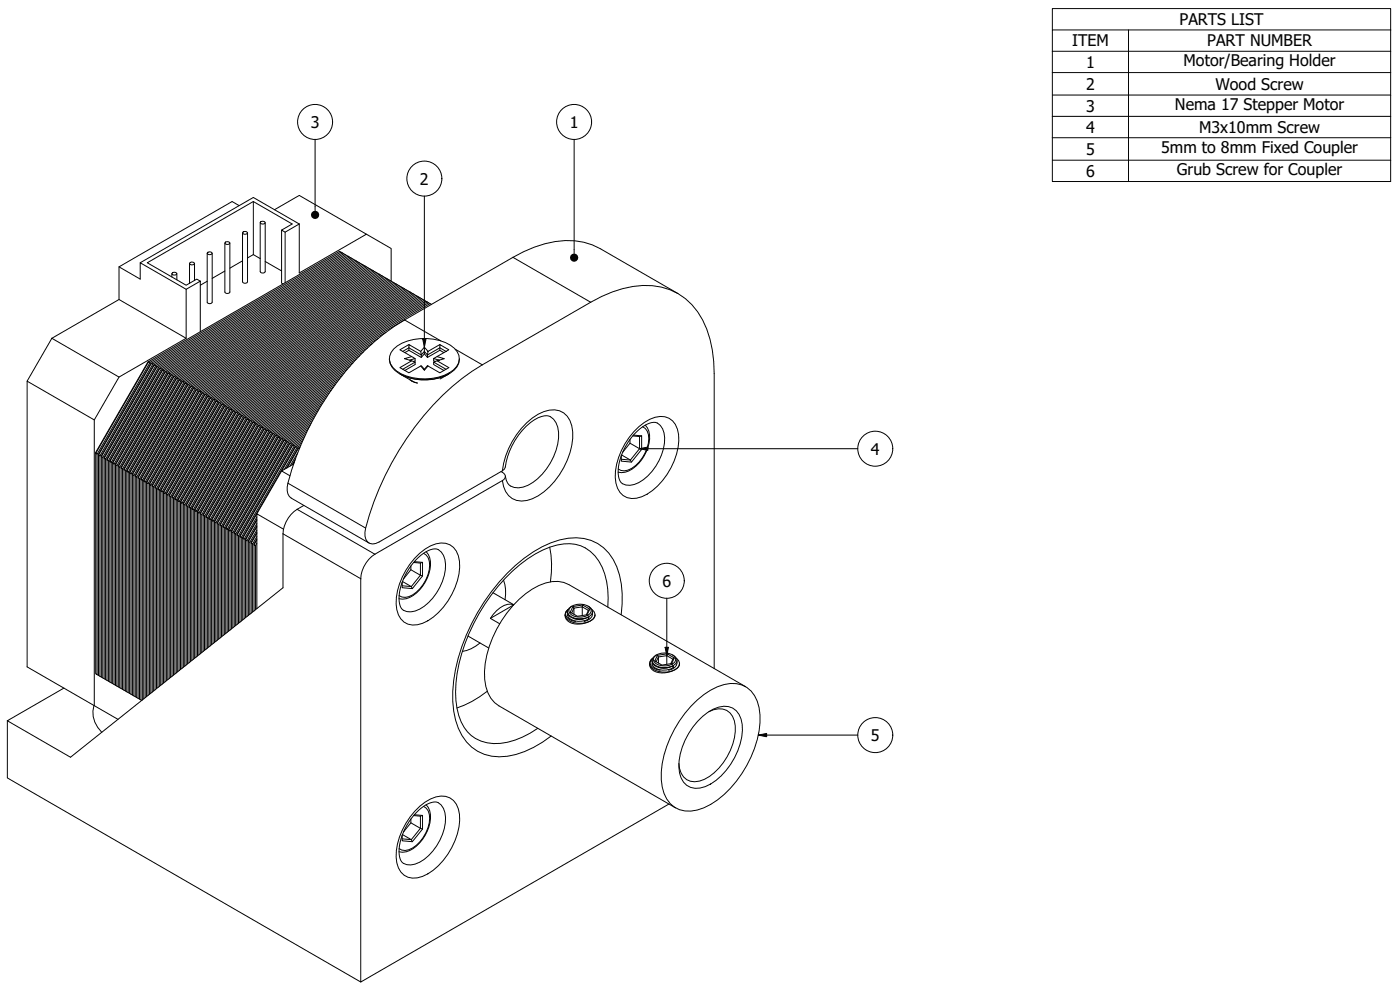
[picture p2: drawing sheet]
<svg xmlns="http://www.w3.org/2000/svg" width="420mm" height="297mm" viewBox="0 0 420 297" stroke-linecap="round" stroke-linejoin="round" font-family="sans-serif">
<defs><g id="words">
<g font-size="4.8">
<text x="354" y="7.5">PARTS LIST</text>
<text x="321.7" y="13.9">ITEM</text>
<text x="362.3" y="13.9">PART NUMBER</text>
<text x="325.9" y="20.3">1</text>
<text x="355.2" y="19.9">Motor/Bearing Holder</text>
<text x="325.9" y="26.9">2</text>
<text x="364.8" y="26.9">Wood Screw</text>
<text x="325.9" y="33.5">3</text>
<text x="352.6" y="33">Nema 17 Stepper Motor</text>
<text x="93.3" y="38.4">3</text>
<text x="171" y="38.3">1</text>
<text x="325.9" y="39.9">4</text>
<text x="359.9" y="39.9">M3x10mm Screw</text>
<text x="325.9" y="46.4">5</text>
<text x="348.5" y="46">5mm to 8mm Fixed Coupler</text>
<text x="325.9" y="53">6</text>
<text x="353.2" y="52.6">Grub Screw for Coupler</text>
<text x="126" y="55.4">2</text>
<text x="261.4" y="136.4">4</text>
<text x="198.8" y="176">6</text>
<text x="261.4" y="222.3">5</text>
</g>
</g></defs>
<!-- layer: Visible Narrow (ISO) -->
<g fill="none" stroke="#000" stroke-width=".3">
<path d="M153.9 77.2l23.4 13.5M121.4 96l10.9 6.3M136.6 104.8l8.1 4.7M165.2 125a6.2 6.2 0 0 1 2.4 6.4 18.7 18.7 0 0 1-9.2 14.2 5.6 5.6 0 0 1-5.2 .2M190.2 129.5a10.9 10.9 0 0 1 9.3-4.5 5.4 5.4 0 0 1 4.1 5.4 20.2 20.2 0 0 1-11 18.7 5.3 5.3 0 0 1-7.8-4.1 19.6 19.6 0 0 1 5.4-15.5zM192.9 128a3.5 3.5 0 0 1 1.8 3.6 11.1 11.1 0 0 1-6.3 9.5l-1 .2-1-.1-.9-.5M197.3 126.9a5.6 5.6 0 0 1 2.1 6.1 15.8 15.8 0 0 1-9 12.4l-1.3 .2-1.2-.1-1.1-.4M86.4 145l23.3 13.4M89.2 152.8l23.3 13.5M150.8 141.3a23.7 23.7 0 0 1 10.7-17 7.4 7.4 0 0 1 7.7-.4 8 8 0 0 1 2.7 7.6 23 23 0 0 1-12.1 18.1 6 6 0 0 1-9-5.4M84.9 160.2l23.4 13.4M124.5 167.5a10.9 10.9 0 0 1 9.3-4.5 5.4 5.4 0 0 1 4.1 5.4 20.2 20.2 0 0 1-11.1 18.6 5.3 5.3 0 0 1-7.7-4.1 19.6 19.6 0 0 1 5.4-15.4z"/>
<path d="M127.1 166a3.5 3.5 0 0 1 1.8 3.6 11 11 0 0 1-6.2 9.4l-1.1 .2-1-.1-.8-.4M131.5 164.9a5.6 5.6 0 0 1 2.2 6 15.8 15.8 0 0 1-9.1 12.4l-1.3 .3-1.2-.1-1.1-.4M175.7 164.4a14.2 14.2 0 0 1 6.4 10.1l.3 2.4v5.3M170.4 183.1l-.6 .7M186.4 184.5a26.4 26.4 0 0 0-2.4-16.6 13.4 13.4 0 0 0-16.1-5.9 41 41 0 0 0-20.5 15.6 54 54 0 0 0-11.5 32.9 18.6 18.6 0 0 0 5.7 13.7 14.1 14.1 0 0 0 13.2 2.2 31.5 31.5 0 0 0 10.6-5.6M195.8 197.7l-.6 .7M28.2 211.7a7.8 7.8 0 0 0 2.3 8M161.4 218.5a21.3 21.3 0 0 1-15.2 4.4l-1.8-.5-1.7-.8M124.5 243.4a10.9 10.9 0 0 1 9.3-4.5 5.4 5.4 0 0 1 4.1 5.4 20.2 20.2 0 0 1-11.1 18.7 5.3 5.3 0 0 1-7.7-4.1 19.6 19.6 0 0 1 5.4-15.5zM127.1 241.9a3.5 3.5 0 0 1 1.8 3.7 11.1 11.1 0 0 1-6.2 9.4l-1.1 .2-1-.1-.8-.5M131.5 240.8a5.6 5.6 0 0 1 2.2 6.1 15.8 15.8 0 0 1-9.1 12.4l-1.3 .2-1.2-.1-1.1-.4"/>
</g>
<!-- layer: Visible (ISO) -->
<g fill="none" stroke="#000" stroke-width=".3">
<path d="M56.9 79.1v5.9M57.1 78.7h1l.3 .2-.1 .3a.89 .89 0 0 1-1.4-.2zM58.4 79.1v5M62.2 76v14.7a.85 .85 0 0 0 1.5 0v-14.7M62.4 75.7l1-.1 .3 .3-.1 .3a.89 .89 0 0 1-1.4-.2zM67.5 72.9v14.7a.86 .86 0 0 0 1.5 0v-14.7M67.7 72.6h1l.3 .2-.1 .3a.88 .88 0 0 1-1.4-.2zM71.8 61.7l-2.1-1.2-34 19.6v9.8M72.8 69.9v14.7a.86 .86 0 0 0 1.5 0v-14.7M72.8 78.3l-3.8 2.2M73 69.6l1-.1 .3 .3-.1 .2a.88 .88 0 0 1-1.4-.2zM76 60.5v15.9"/>
<path d="M76 76.4l2.1 1.2M76 76.4l-1.7 1M78.1 66.8v14.7a.86 .86 0 0 0 1.5 0v-14.7M78.3 66.5l1-.1 .3 .3-.1 .3a.89 .89 0 0 1-1.4-.2zM79.6 78.5l4.9 2.8M82.4 62.9l7.4-4.3 20.2 11.7-20.2 11.6v-14.7M84.5 69v16l.4 .2M85.6 69.7l-1.1-.7 3.2-1.8-11.7-6.7-31.8 18.3 11.7 6.8 3.1-1.9 1.1 .7M89.8 67.2l-4.2 2.5v15.1M89.8 67.2l-13.8-8-33.9 19.6M102.3 75.7l.5 .2M102.8 75.9l.8 .5"/>
<path d="M102.8 75.9l-57.5 33.3M103.2 76.1l-57.3 33.1M103.6 76.4l.8 .5M103.6 76.4l-57.4 33.3M104 76.6l-57.3 33.1M104.4 76.9l.9 .5M104.4 76.9l-57.4 33.3M104.9 77.1l-57.3 33.1M105.3 77.4l.8 .5M105.3 77.4l-57.4 33.3M105.7 77.6l-57.3 33.1M106.1 77.9l.9 .5"/>
<path d="M106.1 77.9l-57.4 33.2M106.6 78.1l-57.3 33.1M107 78.4l.8 .4M107 78.4l-57.4 33.2M107.4 78.6l-57.3 33.1M107.8 78.8l.9 .5M107.8 78.8l-57.4 33.3M108.3 79.1l-57.3 33.1M108.7 79.3l.8 .5M108.7 79.3l-57.4 33.3M109.1 79.6l-57.3 33M109.5 79.8l.9 .5"/>
<path d="M109.5 79.8l-57.4 33.3M110 70.3l7.4 4.3v9.8M35.7 80.1l6.4 3.6v-4.9l13.8 8M51.6 82.1v1M51.8 81.8h1l.2 .2v.3a.89 .89 0 0 1-1.4-.2zM53.1 82.1v1.9M60.1 99.5v-15.1l-4.2 2.4v14.7M62.2 84.4l-2.1 1.2M67.5 81.3l-3.8 2.2M110 80.1l-57.3 33M110.4 80.3l.8 .5M110.4 80.3l-57.4 33.3"/>
<path d="M110.8 80.6l-57.3 33M111.2 80.8l.9 .5M111.2 80.8l-57.4 33.3M111.7 81l-57.3 33.1M112.1 81.3l.8 .5M112.1 81.3l-57.4 33.3M112.5 81.5l-57.3 33.1M112.9 81.8l.9 .5M112.9 81.8l-57.4 33.3M113.4 82l-57.3 33.1M113.8 82.3l.8 .5M113.8 82.3l-57.4 33.3"/>
<path d="M114.2 82.5l-57.3 33.1M114.6 82.8l.9 .5M114.6 82.8l-57.4 33.2M115.1 83l-57.3 33.1M115.5 83.3l.8 .4M115.5 83.3l-57.4 33.2M115.8 99.7l-43.3 25.2M115.9 83.5l-57.3 33.1M116.3 83.7l.9 .5M116.3 83.7l-57.4 33.3M116.8 84l-57.3 33.1M117.2 84.2l.8 .5"/>
<path d="M117.2 84.2l-57.4 33.3M117.6 84.5l-57.3 33M118 84.7l.9 .5M118 84.7l-57.4 33.3M118.4 85l-57.2 33M118.9 85.2l.8 .5M118.9 85.2l-57.4 33.3M119.3 85.5l-57.3 33M119.7 85.7l.9 .5M119.7 85.7l-57.4 33.3M120.1 85.9l-57.2 33.1M120.6 86.2l.8 .5"/>
<path d="M120.6 86.2l-57.4 33.3M121 86.4l-57.3 33.1M121.4 96a77.9 77.9 0 0 0-29.2 33.3 76.4 76.4 0 0 0-6 16.9 3.3 3.3 0 0 0 1.2 3.3l23.3 13.4M121.4 96l-49.2 28.4M121.4 86.7l.9 .5M121.4 86.7l-57.4 33.3M121.8 86.9l-57.2 33.1M122.3 87.2l.8 .5M122.3 87.2l-57.4 33.3M122.7 87.4l-57.3 33.1M123.1 87.7l.9 .5M123.1 87.7l-57.4 33.2"/>
<path d="M123.5 87.9l-57.2 33.1M124 88.2l.8 .4M124 88.2l-57.4 33.2M124.4 88.4l-57.3 33.1M124.8 88.6l.9 .5M124.8 88.6l-57.4 33.3M125.2 88.9l-57.2 33.1M125.7 89.1l.8 .5M125.7 89.1l-57.4 33.3M126.1 89.4l-57.3 33M126.5 89.6l.9 .5M126.5 89.6l-57.4 33.3"/>
<path d="M126.9 89.9l-57.2 33M127.4 90.1l.8 .5M127.4 90.1l-57.4 33.3M127.8 90.4l-57.3 33M128.2 90.6l.9 .5M128.2 90.6l-57.4 33.3M128.6 90.8l-57.2 33.1M129.1 91.1l-57.4 33.3M129.1 91.1l.4 .2M203.5 88.1l-23.4-13.5a21.5 21.5 0 0 0-16.6-1.5l-3.1 1-3.2 1.4-3.3 1.7-32.5 18.8M15.6 101.5l20.1-11.6 20.2 11.6-20.2 11.6zM15.6 101.5l-7.5 12.9"/>
<path d="M35.7 113.1l-7.4 12.9v85.7l7.1 4.1M44.4 108.6l-15.7 27.1v66.5l.4 .2v-66.1M44.6 108.5l-.1 .2M44.6 108.5l.5 .2-16 27.6-.4-.3zM44.6 108.5l57.3-33.1 .4 .3-57.2 33M45.2 109.1l-15.6 27.1v66.5M45.5 109l.4 .2-15.9 27.6-.4-.3zM46.1 109.6l-15.7 27.1v66.5M46.3 109.5l.4 .2-15.9 27.6-.4-.3zM46.9 110.1l-15.6 27.1v66.4M47.2 110l.4 .2-15.9 27.6-.4-.3zM47.8 110.6l-15.7 27.1v66.4"/>
<path d="M48 110.4l.4 .3-15.9 27.5-.4-.2zM48.6 111.1l-15.6 27.1v66.4M48.9 110.9l.4 .3-15.9 27.5-.4-.2zM49.5 111.6l-15.7 27.1v66.4M49.7 111.4l.4 .3-15.9 27.5-.4-.2zM50.3 112.1l-15.6 27.1v66.4M50.6 111.9l.4 .3-15.9 27.5-.4-.2zM51.2 112.5l-15.7 27.2v66.4M51.4 112.4l.4 .2-15.9 27.6-.4-.2zM52 113l-15.6 27.2v66.4M52.3 112.9l.4 .2-15.9 27.6-.4-.3zM52.9 113.5l-15.7 27.1v66.5"/>
<path d="M53.1 113.4l.4 .2-15.9 27.6-.4-.3zM53.7 114l-15.6 27.1v66.5M54 113.9l.4 .2-15.9 27.6-.4-.3zM54.6 114.5l-15.7 27.1v66.5M54.8 114.4l.4 .2-15.9 27.6-.4-.3zM55.4 115l-15.7 27.1v66.4M55.7 114.9l.4 .2-15.9 27.5-.5-.2zM56.3 115.5l-15.7 27.1v66.4M56.5 115.3l.4 .3-15.9 27.5-.4-.2zM57.1 116l-15.7 27.1v66.4M57.4 115.8l.4 .3-15.9 27.5-.5-.2zM58 116.5l-15.7 27.1v66.4"/>
<path d="M58.2 116.3l.4 .3-15.9 27.5-.4-.2zM58.8 117l-15.7 27.1v65.6M59 116.8l.5 .3-15.9 27.5-.5-.2zM59.7 117.4l-15.7 27.2v64.4M59.9 117.3l.4 .2-15.9 27.6-.4-.2zM60.5 117.9l-15.7 27.2v63.2M60.7 117.8l.5 .2-15.9 27.6-.5-.3zM61.4 118.4l-15.7 27.1v62.1M61.6 118.3l.4 .2-15.9 27.6-.4-.3zM62.2 118.9l-15.7 27.1v61M62.4 118.8l.5 .2-15.9 27.6-.5-.3zM63 119.4l-15.6 27.1v59.8"/>
<path d="M63.3 119.3l.4 .2-15.9 27.6-.4-.3zM63.9 119.9l-15.7 27.1v58.6M64.1 119.7l.5 .3-15.9 27.5-.5-.2zM97.8 119.4l-17.1 9.9M98.3 118.6l-18.2 10.7M98.9 117.8l-19.1 11M99.4 117l-20.1 11.8M100 116.2l-21 12.1M100.6 115.3l-22.2 13M101.3 114.5l-23.2 13.3M102 113.6l-24.4 14.2M102.7 112.7l-25.4 14.6"/>
<path d="M103.4 111.8l-26.7 15.5M104.2 110.8l-27.8 16.1M105 109.9l-29.1 16.9M105.9 108.9l-30.3 17.5M106.9 107.8l-31.8 18.5M107.9 106.7l-33.1 19.2M109.1 105.6l-34.9 20.2M110.3 104.4l-36.4 21M111.8 103l-38.4 22.4M113.5 101.5l-40.4 23.4M116.9 107.6a5.6 5.6 0 0 0 4.1 5.1 16.5 16.5 0 0 0 14.1-.7 5 5 0 0 0 2.8-4.4M118.1 104.7a15.2 15.2 0 0 1 15.6-1.9 6 6 0 0 1 4.2 5 5.3 5.3 0 0 1-3.1 4.1 16.1 16.1 0 0 1-15.8-.6 4.1 4.1 0 0 1-.9-6.6z"/>
<path d="M120 112.2a15.9 15.9 0 0 0 14.7 0M120.1 112.3l3.5 2 1.7 .6-.9-.2-1.4-.8M121.5 105.8l1.2-.7 3.7 2.1 1-1M122.7 103.4l-2.7 1.5 4.6 2.7-1.7 .5M122.7 105.1v-.7l-1.8 1M123.6 107l-2.2 .6 3.2 1.1M123.6 108.3l-3.6 2 2.7 1.6 3.7-2.2 1 1.1M124.6 108.7l-3.7 2.1M124.6 107.6v.7l-.5 .2M124.6 108.7v.7l-3.1 1.8M126.3 105.4l-3.6-2v1l3.7 2.1v.7M126.3 109.8l1.1 1.3v-.3l.9-1.1 .1 .1-1 1.3"/>
<path d="M127.4 104.2l1 1.2-.1 1.1-.9-1.1zM127.4 104.2l-1.1 1.2 .1 1.1 1-1.1v.8l.9 1M128.4 109.8l3.6 2.1 2.7-1.6-3.5-2-1.1 .4 3.8 2.1M130.1 108.7v.7l3.1 1.8M130.1 107.6v.7l.5 .2M131.8 108.1l-1.7-.5 1.1-.6 2.1 .6-2.1 .7M132 105.1l-3.7 2.1v-.7l3.7-2.1v.7l1.2 .7M132 103.4l-3.6 2M133.9 105.4l-1.9-1v-1l2.7 1.5-3.5 2.1M134.6 112.3l-2.5 1.4M28.3 126l-20.2-11.6v85.7l20.2 11.6M28.7 135.7l.1 .1"/>
<path d="M29.6 136.2l.1 .1M30 136.8v66.1M30.4 136.7l.1 .1M30.8 137.3v66.1M31.3 137.2l.1 .1M31.7 137.8v66.1M32.1 137.7l.1 .1M32.5 138.2v66.2M33 138.2l.1 .1M33.4 138.7v66.2M33.8 138.7l.1 .1M34.2 139.2v66.2"/>
<path d="M34.7 139.2l.1 .1M35.1 139.7v66.1M35.5 139.7h.1M64.7 120.4l-15.6 27.1v57.4M65 120.2l.4 .3-15.9 27.5-.4-.2zM65.6 120.9l-15.7 27.1v56.3M65.8 120.7l.5 .3-15.9 27.5-.5-.2zM66.4 121.4l-15.6 27.1v55.1M66.7 121.2l.4 .3-15.9 27.5-.4-.2zM67.3 121.9l-15.7 27.1v53.9M67.5 121.7l.5 .3-15.9 27.5-.5-.2zM68.1 122.3l-15.6 27.2v52.7"/>
<path d="M68.4 122.2l.4 .2-15.9 27.6-.4-.2zM69 122.8l-15.7 27.2v51.6M69.2 122.7l.5 .2-16 27.6-.4-.3zM69.8 123.3l-15.6 27.1v50.5M70.1 123.2l.4 .2-15.9 27.6-.4-.3zM70.7 123.8l-15.7 27.1v49.3M70.9 123.7l.5 .2-16 27.6-.4-.3zM71.5 124.3l-15.6 27.1v48.1M71.8 124.2l.4 .2-15.9 27.6-.4-.3zM72.4 124.8l-15.7 27.1v46.9M72.6 124.6l.5 .3-16 27.5-.4-.2zM73.2 125.3l-15.6 27.1v45.8"/>
<path d="M73.5 125.1l.4 .3-15.9 27.5-.4-.2zM74.1 125.8l-15.7 27.1v44.6M74.3 125.6l.5 .3-16 27.5-.4-.2zM74.9 126.3l-15.6 27.1v43.4M75.2 126.1l.4 .3-15.9 27.5-.4-.2zM75.8 126.8l-15.7 27.1v42.2M76 126.6l.4 .3-15.9 27.5-.4-.2zM76.6 127.2l-15.6 27.2v41.1M76.9 127.1l.4 .2-15.9 27.6-.4-.2zM77.5 127.7l-15.7 27.2v39.9M77.7 127.6l.4 .2-15.9 27.6-.4-.3zM78.3 128.2l-15.6 27.1v38.8"/>
<path d="M78.6 128.1l.4 .2-15.9 27.6-.4-.3zM79.2 128.7l-15.7 27.1v37.6M79.4 128.6l.4 .2-15.9 27.6-.4-.3zM80 129.2l-15.6 27.1v36.5M80.3 129.1l.4 .2-15.9 27.6-.4-.3zM80.9 129.7l-15.7 27.1v35.3M81.1 129.5l.4 .3-15.9 27.5-.4-.2zM81.7 130.2l-15.6 27.1v34.1M82 130l.4 .3-15.9 27.5-.4-.2zM82.6 130.7l-15.7 27.1v32.9M82.8 130.5l.4 .3-15.9 27.5-.4-.2zM83.4 131.2l-15.7 27.1v31.8"/>
<path d="M83.7 131l.4 .3-15.9 27.5-.5-.2zM84.3 131.6l-15.7 27.2v30.6M84.5 131.5l.4 .3-15.9 27.5-.4-.2zM85.1 132.1l-15.7 27.2v29.4M85.4 132l.4 .2-15.9 27.6-.5-.2zM86 132.6l-15.7 27.2v28.2M86.2 132.5l.4 .2-15.9 27.6-.4-.3zM86.8 133.1l-15.7 27.1v27.1M87.1 133l.4 .2-15.9 27.6-.5-.3zM87.7 133.6l-15.7 27.1v26M87.9 133.5l.4 .2-15.9 27.6-.4-.3zM88.1 139.2l-3.6 2.1 2.5 1.4"/>
<path d="M88.3 138.6l-.4 .7M88.5 134.1l-15.7 27.4M88.6 137.9l-.9 1.6M88.8 134l-.2 .2M88.8 134l.4 .2M88.8 134l-16 27.5M89.2 134.2l-3.8 6.6M89.3 135.9l-2.2 3.9M89.3 134.6l-3.3 5.9M89.6 134.4l-.1 .3M89.6 134.4l.2 .2M89.6 134.4l-3.4 5.9"/>
<path d="M90 134.2l-.4 .2M90.3 133.6l-1.1 .6M90.6 132.9l-1.8 1.1M90.8 132.3l-2.5 1.4M91.1 131.6l-3.3 2.1M91.4 130.9l-3.9 2.3M91.7 130.3l-4.8 2.9M92.1 129.6l-5.5 3.1M92.4 128.9l-6.3 3.8M92.7 128.2l-6.9 4M93.1 127.5l-7.9 4.7M93.5 126.8l-8.6 5"/>
<path d="M93.8 126.1l-9.4 5.6M94.2 125.4l-10.1 5.9M94.6 124.7l-11.1 6.5M95 124l-11.8 6.8M95.5 123.2l-12.8 7.5M95.9 122.5l-13.5 7.8M96.4 121.7l-14.6 8.6M96.8 121l-15.3 8.8M97.3 120.2l-16.3 9.6M165.2 125a4.9 4.9 0 0 0-4.9 1 21 21 0 0 0-8.6 14.1l-.3 .6-.6 .6-37.1 21.3a2.51 2.51 0 0 1-2.6 .5 2.51 2.51 0 0 1-1.6-2.2v-1.2a85.1 85.1 0 0 1 29.2-46.1l6-4.1 32.6-18.8a32.1 32.1 0 0 1 18.5-5 18.9 18.9 0 0 1 16.3 13 37.5 37.5 0 0 1 2.2 13.4v88.5M186.5 137.8l2.7 .2 .3 .6M189.1 131.9v1.1l2.8 1.6-2.7 3.4-2.7-1.5"/>
<path d="M189.1 133l-2.2 2.7M189.9 130.8l2 .2M190.1 130.5l2.5 .3v4l-3.1 3.8-3-.2v-1.7M192.6 130.8l-.7 .2v3.6l.7 .2M193.7 127.6a6.6 6.6 0 0 1 .8 6.6 11.2 11.2 0 0 1-6.9 7.5h-2.1M197.3 126.9a4.7 4.7 0 0 0-4.5 1.2 17.6 17.6 0 0 0-7.2 14.9l.6 1.5 .6 .6M35.9 140.2v66.1M36.4 140.2h.1M36.8 140.7v66.1M37.2 140.6l.1 .1M37.6 141.2v66.1M38.1 141.1l.1 .1"/>
<path d="M38.5 141.7v66.1M38.9 141.6l.1 .1M39.3 142.2v66.1M39.7 142.1l.2 .1M40.2 142.6v66.2M40.6 142.6l.1 .1M41 143.1v66.2M41.4 143.1l.2 .1M41.9 143.6v66.2M42.3 143.6l.1 .1M42.7 144.1v65.9M43.1 144.1l.2 .1"/>
<path d="M43.6 144.6v64.7M44 144.6h.1M44.4 145.1v63.6M44.8 145.1h.2M45.3 145.6v62.4M45.7 145.5l.1 .1M46.1 146.1v61.2M46.5 146l.2 .1M47 146.6v60M47.4 146.5l.1 .1M47.8 147.1v58.8M48.2 147l.2 .1"/>
<path d="M48.7 147.5v57.8M49.1 147.5l.1 .1M49.5 148v56.6M49.9 148l.2 .1M50.4 148.5v55.4M50.8 148.5l.1 .1M51.2 149v54.2M51.6 149l.2 .1M52.1 149.5v53.1M52.5 149.5h.1M52.9 150v51.9M53.3 150h.2"/>
<path d="M53.7 150.5v50.7M54.2 150.4l.1 .1M54.6 151v49.5M55 150.9l.1 .1M55.4 151.5v48.4M55.9 151.4l.1 .1M56.3 152v47.2M56.7 151.9l.1 .1M57.1 152.4v46.1M57.6 152.4l.1 .1M58 152.9v44.9M58.4 152.9l.1 .1"/>
<path d="M58.8 153.4v43.8M59.3 153.4l.1 .1M59.7 153.9v42.6M60.1 153.9h.1M60.5 154.4v41.4M61 154.4h.1M61.4 154.9v40.2M61.8 154.9h.1M62.2 155.4v39M62.7 155.3l.1 .1M63.1 155.9v37.9M63.5 155.8l.1 .1"/>
<path d="M63.9 156.4v36.7M64.4 156.3l.1 .1M64.8 156.9v35.5M65.2 156.8l.1 .1M65.6 157.3v34.4M66.1 157.3l.1 .1M66.5 157.8v33.3M66.9 157.8l.1 .1M67.3 158.3v32.1M67.7 158.3l.2 .1M68.2 158.8v30.9M68.6 158.8h.1"/>
<path d="M69 159.3v29.7M69.4 159.3h.2M69.9 159.8v28.6M70.3 159.8h.1M77.1 158.1l-2.6 4.4 .5 .2 2.1-3.6M77.1 159.8l-1.7 2.9v21.3M77.1 155.1l-3.8 6.7M77.1 156.1l-3.4 5.9 .4 .2M77.1 157.1l-3 5.1M77.1 157.8l-2.6 4.4M77.1 155.8l-3.4 5.9M85.1 158.8l-8-4.6v28.4"/>
<path d="M91.2 151.7a9.8 9.8 0 0 0-6.3 8.5v16.2l-63.7 50.8-19-10.9 17-9.8M150.4 141.5a1.41 1.41 0 0 1 1.2 1.2 1.41 1.41 0 0 1-.8 1.5l-38.3 22.1a9.4 9.4 0 0 0-4.2 7.3v121l92.5-53.4M151.7 142.8a3.8 3.8 0 0 0 1.5 3M70.7 160.3v27.4M71.1 160.2l.2 .1M71.6 160.8v26.2M72 160.7l.1 .1M72.4 161.3v25M72.8 161.5l.5 .3M72.8 161.5v24.5M72.8 161.2l.2 .1M73.3 161.8v23.9"/>
<path d="M73.7 161.7v23.6M73.7 161.7l.1 .1M74.1 162.2v22.8M74.5 162.2v22.4M74.5 162.2l.2 .1M75 162.7v21.6M75.4 162.7l.1 .1M75.8 163.2v20.4M76.2 163.2l.2 .1M77.1 160l-1.7 3 .4 .2 1.3-2.2M77.1 161.7l-.9 1.8 .9-1.5M77.1 163l-.4 .7"/>
<path d="M120.7 175.8l2.7 .2 .4 .6M123.3 169.8v1.1l2.9 1.7-2.8 3.4-2.6-1.5M123.3 170.9l-2.2 2.8M124.1 168.8l2.1 .1M124.3 168.5l2.5 .2v4.1l-3 3.8-3.1-.3v-1.6M126.8 168.7l-.6 .2v3.7l.6 .2M127.9 165.5a6.6 6.6 0 0 1 .8 6.7 11.2 11.2 0 0 1-6.8 7.4h-2.1M131.5 164.9a4.7 4.7 0 0 0-4.4 1.1 17.6 17.6 0 0 0-7.2 15l.5 1.5 .6 .6M147.9 177.8l6.3 3.6M151.1 174.1a11 11 0 0 1 .5 5.8M165 164.2a30.1 30.1 0 0 1 .2 10.4M175.7 164.4a12.5 12.5 0 0 0-10.6-.3 40.2 40.2 0 0 0-17.7 14.4 51.9 51.9 0 0 0-10.7 29.2 16.9 16.9 0 0 0 4.7 13l1.3 .9"/>
<path d="M76.7 183v-19.3l-.5-.2v19.8M140.4 190.8l6.3 3.6M144.1 192.9a11 11 0 0 1-5.3 2.6M147.2 185.5l2.8 1.7M154.1 181.5l-6.9 4M154.2 181.5a5.9 5.9 0 0 0-6.1 2.8l-.9 1.2M169.6 184.4a3.1 3.1 0 0 0 3.6 2.9 6 6 0 0 0 5.3-2.2l.1-.7M170.3 183.5a1.76 1.76 0 0 0 1.4 1.9 5.9 5.9 0 0 0 5-.3v.6M170.3 184.5v.2M170.4 184.2a1.97 1.97 0 0 0 2 2.1 6.1 6.1 0 0 0 4.3-.6M171.3 182.1a4.6 4.6 0 0 1 6.1 .7 1.9 1.9 0 0 1-1.8 2.2 4.7 4.7 0 0 1-4.7-1.1l-.2-.6 .1-.6zM171.7 181.8a1.68 1.68 0 0 0-1.4 1.5 1.68 1.68 0 0 0 1.1 1.8 5.5 5.5 0 0 0 6-.6 1.64 1.64 0 0 0-.9-2.7"/>
<path d="M171.9 182l3-.5 2.1 1.3-.8 1.7-2.9 .4-2.2-1.2zM171.9 182l.3 .5-.6 1.4M172.2 184.3v-1.8l2.5-.4v2.6M174.9 181.5l-.2 .6 1.9 1-.6 1.4M175.6 185.6a5.2 5.2 0 0 1-3.4 0M176.4 185.3l.3 .4M177 182.8l-.4 .3M177.6 182.9a1.91 1.91 0 0 1 1 1.9 1.91 1.91 0 0 1-1.5 1.6 6.7 6.7 0 0 1-6.9-.6 1.76 1.76 0 0 1 .3-2.9 1.66 1.66 0 0 0-.7 1.5 1.66 1.66 0 0 0 1 1.4l1.9 .7M177.8 183.5a2.54 2.54 0 0 1-2.5 3M194.9 199.1a3.1 3.1 0 0 0 3.7 2.8 6.1 6.1 0 0 0 5.3-2.2v-.6M195.7 198.2a1.77 1.77 0 0 0 1.4 1.8 5.9 5.9 0 0 0 5-.3v.6M195.7 199.1v.2"/>
<path d="M195.8 198.8a1.97 1.97 0 0 0 1.9 2.1 6.1 6.1 0 0 0 4.4-.6M196.7 196.7a4.6 4.6 0 0 1 6 .8 1.9 1.9 0 0 1-1.8 2.1 4.7 4.7 0 0 1-4.6-1l-.2-.7 .1-.6zM197.1 196.5a1.68 1.68 0 0 0-1.4 1.5 1.68 1.68 0 0 0 1.1 1.7 5.5 5.5 0 0 0 6-.6 1.64 1.64 0 0 0-1-2.6M197.3 196.6l2.9-.4 2.2 1.2-.8 1.7-2.9 .5-2.2-1.3zM197.3 196.6l.3 .5-.7 1.5M197.6 198.9v-1.8l2.5-.4v2.6M200.2 196.2l-.1 .5 1.8 1.1-.6 1.3M201.7 199.9l.4 .4M202.4 197.4l-.5 .4M203 197.5a1.91 1.91 0 0 1 .9 1.9 1.91 1.91 0 0 1-1.4 1.6 6.7 6.7 0 0 1-6.9-.6 1.76 1.76 0 0 1 .3-2.9 1.66 1.66 0 0 0-.8 1.6 1.66 1.66 0 0 0 1.1 1.4l1.9 .6M203.2 198.2a2.53 2.53 0 0 1-2.5 2.9M2.2 216.3v17.1l106.1 61.2"/>
<path d="M29.1 202.4l.5 .3M29.6 202.7l12.9 7.5M146.2 207.4a30 30 0 0 1-9.1 5M200.9 200.2a5.2 5.2 0 0 1-3.3 0M207.4 211.9a19.5 19.5 0 0 1 11.8-6.8 7.9 7.9 0 0 1 8.6 7.2 28.4 28.4 0 0 1-5.2 19.8 25.7 25.7 0 0 1-13.3 10.9 8 8 0 0 1-10.6-6.9 28.4 28.4 0 0 1 5.2-19.8zM209.3 216.4a10.9 10.9 0 0 1 9.3-4.4 5.4 5.4 0 0 1 4.1 5.4 20.2 20.2 0 0 1-11 18.6 5.3 5.3 0 0 1-7.8-4.1 19.6 19.6 0 0 1 5.4-15.5zM212.7 213.5a4.9 4.9 0 0 1 7.7 2.7 17.2 17.2 0 0 1-6 15.6 8.7 8.7 0 0 1-7.2 2.6 5.1 5.1 0 0 1-3.5-5.3M223.8 206l-53.1-30.6a10.8 10.8 0 0 0-11 1.4 33.1 33.1 0 0 0-14.3 24.8 10.8 10.8 0 0 0 4.3 10.2l53.1 30.6M120.7 251.7l2.7 .2 .4 .6M123.3 245.8v1.1l2.9 1.6-2.8 3.4-2.6-1.5M123.3 246.9l-2.2 2.7M124.1 244.7l2.1 .2"/>
<path d="M124.3 244.5l2.5 .2v4l-3 3.8-3.1-.2v-1.7M126.8 244.7l-.6 .2v3.6l.6 .2M127.9 241.5a6.6 6.6 0 0 1 .8 6.6 11.2 11.2 0 0 1-6.8 7.5h-2.1M131.5 240.8a4.7 4.7 0 0 0-4.4 1.2 17.6 17.6 0 0 0-7.2 14.9l.5 1.5 .6 .6"/>
</g>
<!-- layer: Symbol (ISO) -->
<g fill="none" stroke="#000" stroke-width=".3">
<path d="M315.8 9v-6.4h101.6v6.4M315.8 15.4h101.6M338.7 9v45.5M417.4 9h-101.6v6.4M417.4 9v45.5h-101.6v-39.1M315.8 21.8h101.6M315.8 28.5h101.6M315.8 34.9h101.6M94.6 41.8v21.4M127.4 58.8v45.4M172.3 41.8v34.3M315.8 41.3h101.6"/>
<path d="M315.8 48.1h101.6M126.9 101.7h1l-.5 2.5zM191.9 134.6l2.5-.5v1zM191.9 134.6h65.5M200.1 179.5v17.2M199.6 194.2h1l-.5 2.5zM227.6 220.6l2.5-.5v1zM227.6 220.6h29.8"/>
<circle cx="94.6" cy="36.6" r="5.3"/>
<circle cx="172.3" cy="36.6" r="5.3"/>
<circle cx="127.4" cy="53.6" r="5.3"/>
<circle cx="262.7" cy="134.6" r="5.3"/>
<circle cx="200.1" cy="174.3" r="5.3"/>
<circle cx="262.7" cy="220.6" r="5.3"/>
</g>
<g fill="#000">
<path d="M126.9 101.7h1l-.5 2.5z" fill-rule="evenodd"/>
<path d="M191.9 134.6l2.5-.5v1z" fill-rule="evenodd"/>
<path d="M199.6 194.2h1l-.5 2.5z" fill-rule="evenodd"/>
<path d="M227.6 220.6l2.5-.5v1z" fill-rule="evenodd"/>
<circle cx="94.6" cy="64.5" r="1.25"/>
<circle cx="172.3" cy="77.3" r="1.25"/>
</g>
<use href="#words"/>
</svg>
